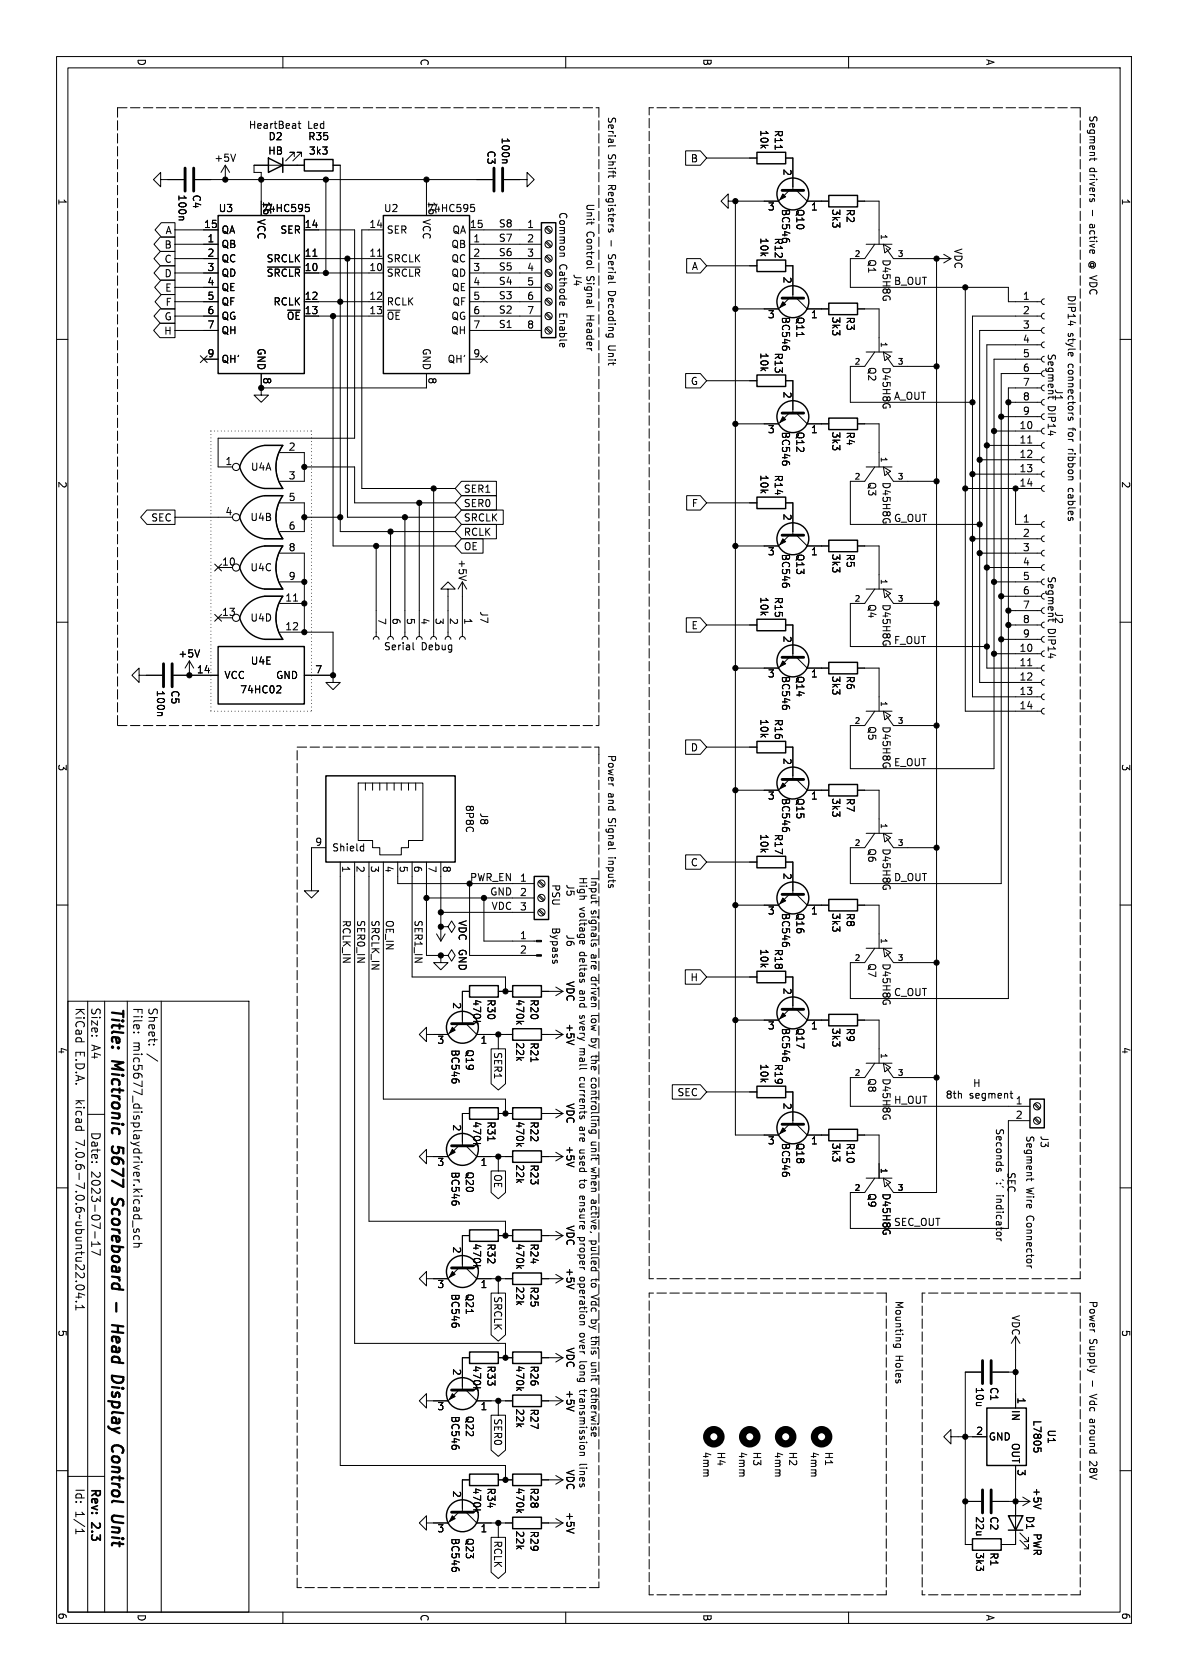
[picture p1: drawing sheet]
<svg xmlns="http://www.w3.org/2000/svg" width="210mm" height="297mm" viewBox="0 0 210 297" stroke-linecap="round" stroke-linejoin="round" font-family="sans-serif">
<defs><g id="words">
<g font-size="2.8">
<text x="19.1" y="178" transform="rotate(90 19.1 178)">Title:</text>
<text x="19.1" y="187.7" transform="rotate(90 19.1 187.7)">Mictronic</text>
<text x="19.1" y="203.6" transform="rotate(90 19.1 203.6)">5677</text>
<text x="19.1" y="213.5" transform="rotate(90 19.1 213.5)">Scoreboard</text>
<text x="19.1" y="237.5" transform="rotate(90 19.1 237.5)">Head</text>
<text x="19.1" y="247.3" transform="rotate(90 19.1 247.3)">Display</text>
<text x="19.1" y="260.4" transform="rotate(90 19.1 260.4)">Control</text>
</g>
<g font-size="2.1">
<text x="13.1" y="178" transform="rotate(90 13.1 178)">KiCad</text>
<text x="15.9" y="178" transform="rotate(90 15.9 178)">Size:</text>
<text x="23.3" y="178" transform="rotate(90 23.3 178)">File:</text>
<text x="26" y="178" transform="rotate(90 26 178)">Sheet:</text>
<text x="13.1" y="185.7" transform="rotate(90 13.1 185.7)">E.D.A.</text>
<text x="15.9" y="184.7" transform="rotate(90 15.9 184.7)">A4</text>
<text x="23.3" y="184.1" transform="rotate(90 23.3 184.1)">mic5677_displaydriver.kicad_sch</text>
<text x="13.1" y="194.6" transform="rotate(90 13.1 194.6)">kicad</text>
<text x="13.1" y="201.8" transform="rotate(90 13.1 201.8)">7.0.6-7.0.6~ubuntu22.04.1</text>
<text x="15.9" y="200" transform="rotate(90 15.9 200)">Date:</text>
<text x="15.9" y="207" transform="rotate(90 15.9 207)">2023-07-17</text>
<text x="13.1" y="263" transform="rotate(90 13.1 263)">Id:</text>
<text x="15.7" y="263" transform="rotate(90 15.7 263)">Rev:</text>
<text x="13.1" y="267.1" transform="rotate(90 13.1 267.1)">1/1</text>
<text x="15.7" y="269.4" transform="rotate(90 15.7 269.4)">2.3</text>
</g>
<g font-size="1.8">
<text x="24.1" y="10.3" transform="rotate(90 24.1 10.3)">D</text>
<text x="74.1" y="10.3" transform="rotate(90 74.1 10.3)">C</text>
<text x="124.1" y="10.3" transform="rotate(90 124.1 10.3)">B</text>
<text x="174.1" y="10.3" transform="rotate(90 174.1 10.3)">A</text>
<text x="43.9" y="22.9">HeartBeat</text>
<text x="54.4" y="22.9">Led</text>
<text x="107.4" y="20.5" transform="rotate(90 107.4 20.5)">Serial</text>
<text x="134.2" y="22.9" transform="rotate(90 134.2 22.9)">10k</text>
<text x="136.8" y="22.9" transform="rotate(90 136.8 22.9)">R11</text>
<text x="192.5" y="20.3" transform="rotate(90 192.5 20.3)">Segment</text>
<text x="37.8" y="28.8">+5V</text>
<text x="47.3" y="27.5">HB</text>
<text x="47.4" y="25">D2</text>
<text x="54.4" y="25">R35</text>
<text x="54.5" y="27.5">3k3</text>
<text x="86" y="26.5" transform="rotate(90 86 26.5)">C3</text>
<text x="88.5" y="24.2" transform="rotate(90 88.5 24.2)">100n</text>
<text x="107.4" y="27.2" transform="rotate(90 107.4 27.2)">Shift</text>
<text x="122" y="28.9">B</text>
<text x="138.2" y="29.8" transform="rotate(90 138.2 29.8)">2</text>
<text x="192.5" y="29.6" transform="rotate(90 192.5 29.6)">drivers</text>
<text x="10.1" y="35" transform="rotate(90 10.1 35)">1</text>
<text x="31.3" y="34.3" transform="rotate(90 31.3 34.3)">100n</text>
<text x="33.9" y="34.3" transform="rotate(90 33.9 34.3)">C4</text>
<text x="46.4" y="35.5" transform="rotate(90 46.4 35.5)">16</text>
<text x="75.6" y="35.5" transform="rotate(90 75.6 35.5)">16</text>
<text x="103.6" y="35.9" transform="rotate(90 103.6 35.9)">Unit</text>
<text x="107.4" y="32.8" transform="rotate(90 107.4 32.8)">Registers</text>
<text x="198.1" y="35" transform="rotate(90 198.1 35)">1</text>
<text x="29.2" y="41.6">A</text>
<text x="36" y="40.4">15</text>
<text x="38.6" y="37.7">U3</text>
<text x="39.1" y="41.5">QA</text>
<text x="45.3" y="38.6" transform="rotate(90 45.3 38.6)">VCC</text>
<text x="46.2" y="37.7">74HC595</text>
<text x="49.5" y="41.5">SER</text>
<text x="53.8" y="40.4">14</text>
<text x="65.2" y="40.4">14</text>
<text x="67.8" y="37.7">U2</text>
<text x="68.3" y="41.5">SER</text>
<text x="74.5" y="38.6" transform="rotate(90 74.5 38.6)">VCC</text>
<text x="75.4" y="37.7">74HC595</text>
<text x="79.9" y="41.5">QA</text>
<text x="83" y="40.4">15</text>
<text x="88.1" y="40.3">S8</text>
<text x="93.1" y="40.4">1</text>
<text x="98.7" y="37.4" transform="rotate(90 98.7 37.4)">Common</text>
<text x="103.6" y="40.9" transform="rotate(90 103.6 40.9)">Control</text>
<text x="134.2" y="41.9" transform="rotate(90 134.2 41.9)">10k</text>
<text x="135.6" y="37.5">3</text>
<text x="136.8" y="41.9" transform="rotate(90 136.8 41.9)">R12</text>
<text x="138" y="36.8" transform="rotate(90 138 36.8)">BC546</text>
<text x="140.6" y="36.8" transform="rotate(90 140.6 36.8)">Q10</text>
<text x="143.3" y="37.5">1</text>
<text x="146.9" y="36.8" transform="rotate(90 146.9 36.8)">3k3</text>
<text x="149.5" y="36.8" transform="rotate(90 149.5 36.8)">R2</text>
<text x="192.5" y="37.2" transform="rotate(90 192.5 37.2)">-</text>
<text x="192.5" y="39.9" transform="rotate(90 192.5 39.9)">active</text>
<text x="29" y="46.7">C</text>
<text x="29" y="44.1">B</text>
<text x="36.6" y="42.9">1</text>
<text x="36.6" y="45.5">2</text>
<text x="39.1" y="44">QB</text>
<text x="39.1" y="46.6">QC</text>
<text x="47" y="46.6">SRCLK</text>
<text x="53.8" y="45.5">11</text>
<text x="65.2" y="45.5">11</text>
<text x="68.3" y="46.6">SRCLK</text>
<text x="79.7" y="44">QB</text>
<text x="79.7" y="46.6">QC</text>
<text x="83.6" y="42.9">1</text>
<text x="83.6" y="45.5">2</text>
<text x="88.1" y="42.8">S7</text>
<text x="88.1" y="47.9">S5</text>
<text x="88.1" y="45.4">S6</text>
<text x="93.1" y="42.9">2</text>
<text x="93.1" y="45.5">3</text>
<text x="98.7" y="46.7" transform="rotate(90 98.7 46.7)">Cathode</text>
<text x="107.4" y="42.7" transform="rotate(90 107.4 42.7)">-</text>
<text x="107.4" y="45.5" transform="rotate(90 107.4 45.5)">Serial</text>
<text x="122.2" y="47.9">A</text>
<text x="153.3" y="45.7" transform="rotate(90 153.3 45.7)">Q1</text>
<text x="155.8" y="45.7" transform="rotate(90 155.8 45.7)">D45H8G</text>
<text x="168.5" y="43.8" transform="rotate(90 168.5 43.8)">VDC</text>
<text x="192.5" y="46.7" transform="rotate(90 192.5 46.7)">@ VDC</text>
<text x="29" y="49.2">D</text>
<text x="29.1" y="51.8">E</text>
<text x="36.6" y="48">3</text>
<text x="36.6" y="50.5">4</text>
<text x="36.6" y="53.1">5</text>
<text x="39.1" y="49.1">QD</text>
<text x="39.1" y="51.7">QE</text>
<text x="47" y="49.1">~{SRCLR}</text>
<text x="53.8" y="48">10</text>
<text x="53.8" y="53.1">12</text>
<text x="65.2" y="48">10</text>
<text x="65.2" y="53.1">12</text>
<text x="68.3" y="49.1">~{SRCLR}</text>
<text x="79.7" y="49.1">QD</text>
<text x="79.8" y="51.7">QE</text>
<text x="83.6" y="48">3</text>
<text x="83.6" y="50.5">4</text>
<text x="83.6" y="53.1">5</text>
<text x="88.1" y="53">S3</text>
<text x="88.1" y="50.5">S4</text>
<text x="93.1" y="48">4</text>
<text x="93.1" y="50.5">5</text>
<text x="93.1" y="53.1">6</text>
<text x="101.2" y="48.3" transform="rotate(90 101.2 48.3)">J4</text>
<text x="103.6" y="48.9" transform="rotate(90 103.6 48.9)">Signal</text>
<text x="107.4" y="52.2" transform="rotate(90 107.4 52.2)">Decoding</text>
<text x="138.2" y="48.8" transform="rotate(90 138.2 48.8)">2</text>
<text x="157.9" y="50.5">B_OUT</text>
<text x="180.7" y="53.1">1</text>
<text x="188.7" y="52.1" transform="rotate(90 188.7 52.1)">DIP14</text>
<text x="28.9" y="59.4">H</text>
<text x="29" y="56.8">G</text>
<text x="29.2" y="54.3">F</text>
<text x="36.6" y="55.6">6</text>
<text x="36.6" y="58.2">7</text>
<text x="39.1" y="54.2">QF</text>
<text x="39.1" y="56.7">QG</text>
<text x="39.1" y="59.3">QH</text>
<text x="48.2" y="54.2">RCLK</text>
<text x="50.6" y="56.7">~{OE}</text>
<text x="53.8" y="55.6">13</text>
<text x="65.2" y="55.6">13</text>
<text x="68.3" y="54.2">RCLK</text>
<text x="68.3" y="56.7">~{OE}</text>
<text x="79.6" y="59.3">QH</text>
<text x="79.7" y="56.7">QG</text>
<text x="79.9" y="54.2">QF</text>
<text x="83.6" y="55.6">6</text>
<text x="83.6" y="58.2">7</text>
<text x="88.1" y="55.5">S2</text>
<text x="88.1" y="58.1">S1</text>
<text x="93.1" y="55.6">7</text>
<text x="93.1" y="58.2">8</text>
<text x="98.7" y="55.5" transform="rotate(90 98.7 55.5)">Enable</text>
<text x="103.6" y="56" transform="rotate(90 103.6 56)">Header</text>
<text x="135.6" y="56.6">3</text>
<text x="138" y="55.9" transform="rotate(90 138 55.9)">BC546</text>
<text x="140.6" y="55.9" transform="rotate(90 140.6 55.9)">Q11</text>
<text x="143.3" y="56.6">1</text>
<text x="146.9" y="55.9" transform="rotate(90 146.9 55.9)">3k3</text>
<text x="149.5" y="55.9" transform="rotate(90 149.5 55.9)">R3</text>
<text x="180.7" y="55.6">2</text>
<text x="180.7" y="58.2">3</text>
<text x="188.7" y="58.8" transform="rotate(90 188.7 58.8)">style</text>
<text x="36.6" y="63.2">9</text>
<text x="39.1" y="64.4">QH'</text>
<text x="45.3" y="61.5" transform="rotate(90 45.3 61.5)">GND</text>
<text x="74.5" y="61.5" transform="rotate(90 74.5 61.5)">GND</text>
<text x="79" y="64.4">QH'</text>
<text x="83.6" y="63.2">9</text>
<text x="107.4" y="62" transform="rotate(90 107.4 62)">Unit</text>
<text x="134.2" y="62.2" transform="rotate(90 134.2 62.2)">10k</text>
<text x="136.8" y="62.2" transform="rotate(90 136.8 62.2)">R13</text>
<text x="153.3" y="64.8" transform="rotate(90 153.3 64.8)">Q2</text>
<text x="155.8" y="64.8" transform="rotate(90 155.8 64.8)">D45H8G</text>
<text x="180.7" y="60.7">4</text>
<text x="180.7" y="63.2">5</text>
<text x="180.7" y="65.8">6</text>
<text x="185" y="62.4" transform="rotate(90 185 62.4)">Segment</text>
<text x="188.7" y="64.5" transform="rotate(90 188.7 64.5)">connectors</text>
<text x="46.4" y="66.6" transform="rotate(90 46.4 66.6)">8</text>
<text x="75.6" y="66.6" transform="rotate(90 75.6 66.6)">8</text>
<text x="122" y="68.3">G</text>
<text x="138.2" y="69.1" transform="rotate(90 138.2 69.1)">2</text>
<text x="157.9" y="70.8">A_OUT</text>
<text x="180.7" y="68.3">7</text>
<text x="180.7" y="70.9">8</text>
<text x="185" y="71.7" transform="rotate(90 185 71.7)">DIP14</text>
<text x="186.3" y="68.7" transform="rotate(90 186.3 68.7)">J1</text>
<text x="135.6" y="76.9">3</text>
<text x="138" y="76.2" transform="rotate(90 138 76.2)">BC546</text>
<text x="140.6" y="76.2" transform="rotate(90 140.6 76.2)">Q12</text>
<text x="143.3" y="76.9">1</text>
<text x="146.9" y="76.2" transform="rotate(90 146.9 76.2)">3k3</text>
<text x="149.5" y="76.2" transform="rotate(90 149.5 76.2)">R4</text>
<text x="180.1" y="75.9">10</text>
<text x="180.7" y="73.4">9</text>
<text x="188.7" y="76" transform="rotate(90 188.7 76)">for</text>
<text x="39.8" y="82.3">1</text>
<text x="44.3" y="83.4">U4A</text>
<text x="50.9" y="79.8">2</text>
<text x="134.2" y="83.8" transform="rotate(90 134.2 83.8)">10k</text>
<text x="136.8" y="83.8" transform="rotate(90 136.8 83.8)">R14</text>
<text x="180.1" y="78.5">11</text>
<text x="180.1" y="81">12</text>
<text x="180.1" y="83.6">13</text>
<text x="188.7" y="79.9" transform="rotate(90 188.7 79.9)">ribbon</text>
<text x="10.1" y="85" transform="rotate(90 10.1 85)">2</text>
<text x="50.9" y="84.8">3</text>
<text x="50.9" y="88.6">5</text>
<text x="81.9" y="89.9">SER0</text>
<text x="81.9" y="87.3">SER1</text>
<text x="122.2" y="89.9">F</text>
<text x="153.3" y="85.1" transform="rotate(90 153.3 85.1)">Q3</text>
<text x="155.8" y="85.1" transform="rotate(90 155.8 85.1)">D45H8G</text>
<text x="180.1" y="86.1">14</text>
<text x="188.7" y="87" transform="rotate(90 188.7 87)">cables</text>
<text x="198.1" y="85" transform="rotate(90 198.1 85)">2</text>
<text x="26.6" y="92.4">SEC</text>
<text x="39.8" y="91.2">4</text>
<text x="44.2" y="92.3">U4B</text>
<text x="50.9" y="93.7">6</text>
<text x="81.9" y="94.9">RCLK</text>
<text x="81.9" y="92.4">SRCLK</text>
<text x="138.2" y="90.7" transform="rotate(90 138.2 90.7)">2</text>
<text x="157.9" y="92.4">G_OUT</text>
<text x="180.7" y="92.5">1</text>
<text x="180.7" y="95">2</text>
<text x="39.2" y="100.1">10</text>
<text x="44.2" y="101.2">U4C</text>
<text x="50.9" y="97.5">8</text>
<text x="80.9" y="98.8" transform="rotate(90 80.9 98.8)">+5V</text>
<text x="81.9" y="97.5">OE</text>
<text x="135.6" y="98.5">3</text>
<text x="138" y="97.8" transform="rotate(90 138 97.8)">BC546</text>
<text x="140.6" y="97.8" transform="rotate(90 140.6 97.8)">Q13</text>
<text x="143.3" y="98.5">1</text>
<text x="146.9" y="97.8" transform="rotate(90 146.9 97.8)">3k3</text>
<text x="149.5" y="97.8" transform="rotate(90 149.5 97.8)">R5</text>
<text x="180.7" y="97.5">3</text>
<text x="180.7" y="100.1">4</text>
<text x="185" y="101.8" transform="rotate(90 185 101.8)">Segment</text>
<text x="50.3" y="106.4">11</text>
<text x="50.9" y="102.6">9</text>
<text x="84.7" y="108" transform="rotate(90 84.7 108)">J7</text>
<text x="134.2" y="105.4" transform="rotate(90 134.2 105.4)">10k</text>
<text x="136.8" y="105.4" transform="rotate(90 136.8 105.4)">R15</text>
<text x="153.3" y="106.7" transform="rotate(90 153.3 106.7)">Q4</text>
<text x="155.8" y="106.7" transform="rotate(90 155.8 106.7)">D45H8G</text>
<text x="180.7" y="102.6">5</text>
<text x="180.7" y="105.2">6</text>
<text x="180.7" y="107.7">7</text>
<text x="39.2" y="109">13</text>
<text x="44.2" y="110.1">U4D</text>
<text x="50.3" y="111.5">12</text>
<text x="66.8" y="109.1" transform="rotate(90 66.8 109.1)">7</text>
<text x="69.3" y="109.1" transform="rotate(90 69.3 109.1)">6</text>
<text x="71.8" y="109.1" transform="rotate(90 71.8 109.1)">5</text>
<text x="74.4" y="109.1" transform="rotate(90 74.4 109.1)">4</text>
<text x="76.9" y="109.1" transform="rotate(90 76.9 109.1)">3</text>
<text x="79.5" y="109.1" transform="rotate(90 79.5 109.1)">2</text>
<text x="82" y="109.1" transform="rotate(90 82 109.1)">1</text>
<text x="122.1" y="111.4">E</text>
<text x="138.2" y="112.3" transform="rotate(90 138.2 112.3)">2</text>
<text x="157.9" y="114">F_OUT</text>
<text x="180.7" y="110.2">8</text>
<text x="180.7" y="112.8">9</text>
<text x="185" y="111.1" transform="rotate(90 185 111.1)">DIP14</text>
<text x="186.3" y="108" transform="rotate(90 186.3 108)">J2</text>
<text x="31.4" y="116.4">+5V</text>
<text x="34.7" y="119.1">14</text>
<text x="44.2" y="117.7">U4E</text>
<text x="55.6" y="119.1">7</text>
<text x="67.8" y="115.2">Serial</text>
<text x="74.5" y="115.2">Debug</text>
<text x="138" y="119.4" transform="rotate(90 138 119.4)">BC546</text>
<text x="140.6" y="119.4" transform="rotate(90 140.6 119.4)">Q14</text>
<text x="146.9" y="119.4" transform="rotate(90 146.9 119.4)">3k3</text>
<text x="149.5" y="119.4" transform="rotate(90 149.5 119.4)">R6</text>
<text x="180.1" y="115.3">10</text>
<text x="180.1" y="117.9">11</text>
<text x="27.5" y="121.9" transform="rotate(90 27.5 121.9)">100n</text>
<text x="30.1" y="121.9" transform="rotate(90 30.1 121.9)">C5</text>
<text x="39.6" y="120.2">VCC</text>
<text x="42.4" y="122.8">74HC02</text>
<text x="48.7" y="120.2">GND</text>
<text x="135.6" y="120.1">3</text>
<text x="143.3" y="120.1">1</text>
<text x="180.1" y="120.4">12</text>
<text x="180.1" y="122.9">13</text>
<text x="180.1" y="125.5">14</text>
<text x="134.2" y="127" transform="rotate(90 134.2 127)">10k</text>
<text x="136.8" y="127" transform="rotate(90 136.8 127)">R16</text>
<text x="153.3" y="128.3" transform="rotate(90 153.3 128.3)">Q5</text>
<text x="155.8" y="128.3" transform="rotate(90 155.8 128.3)">D45H8G</text>
<text x="10.1" y="135" transform="rotate(90 10.1 135)">3</text>
<text x="107.4" y="133.3" transform="rotate(90 107.4 133.3)">Power</text>
<text x="122" y="133">D</text>
<text x="138.2" y="133.9" transform="rotate(90 138.2 133.9)">2</text>
<text x="157.9" y="135.5">E_OUT</text>
<text x="198.1" y="135" transform="rotate(90 198.1 135)">3</text>
<text x="82.1" y="142.2" transform="rotate(90 82.1 142.2)">8P8C</text>
<text x="84.7" y="143.6" transform="rotate(90 84.7 143.6)">J8</text>
<text x="107.4" y="140.1" transform="rotate(90 107.4 140.1)">and</text>
<text x="135.6" y="141.7">3</text>
<text x="138" y="141" transform="rotate(90 138 141)">BC546</text>
<text x="140.6" y="141" transform="rotate(90 140.6 141)">Q15</text>
<text x="143.3" y="141.7">1</text>
<text x="146.9" y="141" transform="rotate(90 146.9 141)">3k3</text>
<text x="149.5" y="141" transform="rotate(90 149.5 141)">R7</text>
<text x="55.6" y="149.6">9</text>
<text x="107.4" y="144.8" transform="rotate(90 107.4 144.8)">Signal</text>
<text x="134.2" y="147.3" transform="rotate(90 134.2 147.3)">10k</text>
<text x="136.8" y="147.3" transform="rotate(90 136.8 147.3)">R17</text>
<text x="153.3" y="149.9" transform="rotate(90 153.3 149.9)">Q6</text>
<text x="155.8" y="149.9" transform="rotate(90 155.8 149.9)">D45H8G</text>
<text x="58.6" y="150.7">Shield</text>
<text x="60.4" y="153" transform="rotate(90 60.4 153)">1</text>
<text x="62.9" y="153" transform="rotate(90 62.9 153)">2</text>
<text x="65.5" y="153" transform="rotate(90 65.5 153)">3</text>
<text x="68" y="153" transform="rotate(90 68 153)">4</text>
<text x="70.6" y="153" transform="rotate(90 70.6 153)">5</text>
<text x="73.1" y="153" transform="rotate(90 73.1 153)">6</text>
<text x="75.6" y="153" transform="rotate(90 75.6 153)">7</text>
<text x="78.2" y="153" transform="rotate(90 78.2 153)">8</text>
<text x="83" y="155.9">PWR_EN</text>
<text x="91.8" y="156">1</text>
<text x="102.3" y="154.9" transform="rotate(90 102.3 154.9)">High</text>
<text x="104.4" y="154.9" transform="rotate(90 104.4 154.9)">Input</text>
<text x="107.4" y="151.9" transform="rotate(90 107.4 151.9)">inputs</text>
<text x="122" y="153.4">C</text>
<text x="138.2" y="154.2" transform="rotate(90 138.2 154.2)">2</text>
<text x="157.9" y="155.9">D_OUT</text>
<text x="86.6" y="158.4">GND</text>
<text x="86.8" y="160.9">VDC</text>
<text x="91.8" y="158.5">2</text>
<text x="91.8" y="161">3</text>
<text x="97.4" y="156.2" transform="rotate(90 97.4 156.2)">PSU</text>
<text x="99.9" y="156.2" transform="rotate(90 99.9 156.2)">J5</text>
<text x="102.3" y="160.3" transform="rotate(90 102.3 160.3)">voltage</text>
<text x="104.4" y="160.9" transform="rotate(90 104.4 160.9)">signals</text>
<text x="138" y="161.3" transform="rotate(90 138 161.3)">BC546</text>
<text x="140.6" y="161.3" transform="rotate(90 140.6 161.3)">Q16</text>
<text x="146.9" y="161.3" transform="rotate(90 146.9 161.3)">3k3</text>
<text x="149.5" y="161.3" transform="rotate(90 149.5 161.3)">R8</text>
<text x="60.5" y="162.6" transform="rotate(90 60.5 162.6)">RCLK_IN</text>
<text x="63" y="162.6" transform="rotate(90 63 162.6)">SER0_IN</text>
<text x="65.6" y="162.6" transform="rotate(90 65.6 162.6)">SRCLK_IN</text>
<text x="68.1" y="162.6" transform="rotate(90 68.1 162.6)">OE_IN</text>
<text x="73.2" y="162.6" transform="rotate(90 73.2 162.6)">SER1_IN</text>
<text x="80.9" y="162.6" transform="rotate(90 80.9 162.6)">VDC</text>
<text x="80.9" y="167.6" transform="rotate(90 80.9 167.6)">GND</text>
<text x="91.8" y="166.1">1</text>
<text x="97.4" y="163.8" transform="rotate(90 97.4 163.8)">Bypass</text>
<text x="99.9" y="165.1" transform="rotate(90 99.9 165.1)">J6</text>
<text x="134.2" y="167.6" transform="rotate(90 134.2 167.6)">10k</text>
<text x="135.6" y="162">3</text>
<text x="136.8" y="167.6" transform="rotate(90 136.8 167.6)">R18</text>
<text x="143.3" y="162">1</text>
<text x="91.8" y="168.7">2</text>
<text x="99.9" y="173.3" transform="rotate(90 99.9 173.3)">VDC</text>
<text x="102.3" y="168.4" transform="rotate(90 102.3 168.4)">deltas</text>
<text x="104.4" y="168.8" transform="rotate(90 104.4 168.8)">are</text>
<text x="104.4" y="173" transform="rotate(90 104.4 173)">driven</text>
<text x="122" y="173.7">H</text>
<text x="153.3" y="170.2" transform="rotate(90 153.3 170.2)">Q7</text>
<text x="155.8" y="170.2" transform="rotate(90 155.8 170.2)">D45H8G</text>
<text x="79.8" y="177.1" transform="rotate(90 79.8 177.1)">2</text>
<text x="83.4" y="176.5" transform="rotate(90 83.4 176.5)">470k</text>
<text x="86" y="176.5" transform="rotate(90 86 176.5)">R30</text>
<text x="91" y="176.5" transform="rotate(90 91 176.5)">470k</text>
<text x="93.6" y="176.5" transform="rotate(90 93.6 176.5)">R20</text>
<text x="102.3" y="175.4" transform="rotate(90 102.3 175.4)">and</text>
<text x="104.4" y="179.9" transform="rotate(90 104.4 179.9)">low</text>
<text x="138.2" y="174.6" transform="rotate(90 138.2 174.6)">2</text>
<text x="157.9" y="176.2">C_OUT</text>
<text x="10.1" y="185" transform="rotate(90 10.1 185)">4</text>
<text x="77.2" y="184.9">3</text>
<text x="79.6" y="185.4" transform="rotate(90 79.6 185.4)">BC546</text>
<text x="82.1" y="185.4" transform="rotate(90 82.1 185.4)">Q19</text>
<text x="84.8" y="184.9">1</text>
<text x="87.1" y="185.9" transform="rotate(90 87.1 185.9)">SER1</text>
<text x="91" y="184.2" transform="rotate(90 91 184.2)">22k</text>
<text x="93.6" y="184.2" transform="rotate(90 93.6 184.2)">R21</text>
<text x="99.9" y="180.8" transform="rotate(90 99.9 180.8)">+5V</text>
<text x="102.3" y="180" transform="rotate(90 102.3 180)">svery</text>
<text x="104.4" y="184.3" transform="rotate(90 104.4 184.3)">by</text>
<text x="135.6" y="182.3">3</text>
<text x="138" y="181.6" transform="rotate(90 138 181.6)">BC546</text>
<text x="140.6" y="181.6" transform="rotate(90 140.6 181.6)">Q17</text>
<text x="143.3" y="182.3">1</text>
<text x="146.9" y="181.6" transform="rotate(90 146.9 181.6)">3k3</text>
<text x="149.5" y="181.6" transform="rotate(90 149.5 181.6)">R9</text>
<text x="198.1" y="185" transform="rotate(90 198.1 185)">4</text>
<text x="102.3" y="186" transform="rotate(90 102.3 186)">mall</text>
<text x="102.3" y="191.4" transform="rotate(90 102.3 191.4)">currents</text>
<text x="104.4" y="187.5" transform="rotate(90 104.4 187.5)">the</text>
<text x="104.4" y="191.7" transform="rotate(90 104.4 191.7)">controlling</text>
<text x="134.2" y="188" transform="rotate(90 134.2 188)">10k</text>
<text x="136.8" y="188" transform="rotate(90 136.8 188)">R19</text>
<text x="153.3" y="190.5" transform="rotate(90 153.3 190.5)">Q8</text>
<text x="155.8" y="190.5" transform="rotate(90 155.8 190.5)">D45H8G</text>
<text x="99.9" y="194.9" transform="rotate(90 99.9 194.9)">VDC</text>
<text x="119.7" y="194">SEC</text>
<text x="138.2" y="194.9" transform="rotate(90 138.2 194.9)">2</text>
<text x="157.9" y="195.2">H_OUT</text>
<text x="167.1" y="194.3">8th</text>
<text x="171.3" y="194.3">segment</text>
<text x="172.9" y="192.3">H</text>
<text x="179.5" y="195.3">1</text>
<text x="179.5" y="197.9">2</text>
<text x="79.8" y="198.7" transform="rotate(90 79.8 198.7)">2</text>
<text x="83.4" y="198.1" transform="rotate(90 83.4 198.1)">470k</text>
<text x="86" y="198.1" transform="rotate(90 86 198.1)">R31</text>
<text x="91" y="198.1" transform="rotate(90 91 198.1)">470k</text>
<text x="93.6" y="198.1" transform="rotate(90 93.6 198.1)">R22</text>
<text x="99.9" y="202.4" transform="rotate(90 99.9 202.4)">+5V</text>
<text x="102.3" y="200.3" transform="rotate(90 102.3 200.3)">are</text>
<text x="104.4" y="203.1" transform="rotate(90 104.4 203.1)">unit</text>
<text x="135.6" y="202.6">3</text>
<text x="138" y="201.9" transform="rotate(90 138 201.9)">BC546</text>
<text x="140.6" y="201.9" transform="rotate(90 140.6 201.9)">Q18</text>
<text x="143.3" y="202.6">1</text>
<text x="146.9" y="201.9" transform="rotate(90 146.9 201.9)">3k3</text>
<text x="149.5" y="201.9" transform="rotate(90 149.5 201.9)">R10</text>
<text x="176" y="199.4" transform="rotate(90 176 199.4)">Seconds</text>
<text x="181.2" y="200.7" transform="rotate(90 181.2 200.7)">Segment</text>
<text x="183.7" y="200.7" transform="rotate(90 183.7 200.7)">J3</text>
<text x="77.2" y="206.5">3</text>
<text x="79.6" y="207" transform="rotate(90 79.6 207)">BC546</text>
<text x="82.1" y="207" transform="rotate(90 82.1 207)">Q20</text>
<text x="84.8" y="206.5">1</text>
<text x="87.1" y="207.5" transform="rotate(90 87.1 207.5)">OE</text>
<text x="91" y="205.7" transform="rotate(90 91 205.7)">22k</text>
<text x="93.6" y="205.7" transform="rotate(90 93.6 205.7)">R23</text>
<text x="102.3" y="204.5" transform="rotate(90 102.3 204.5)">used</text>
<text x="104.4" y="207.9" transform="rotate(90 104.4 207.9)">when</text>
<text x="176" y="208.4" transform="rotate(90 176 208.4)">':'</text>
<text x="178" y="208.8" transform="rotate(90 178 208.8)">SEC</text>
<text x="181.2" y="209.9" transform="rotate(90 181.2 209.9)">Wire</text>
<text x="102.3" y="210.1" transform="rotate(90 102.3 210.1)">to</text>
<text x="102.3" y="213.2" transform="rotate(90 102.3 213.2)">ensure</text>
<text x="104.4" y="213.8" transform="rotate(90 104.4 213.8)">active,</text>
<text x="153.3" y="210.8" transform="rotate(90 153.3 210.8)">Q9</text>
<text x="155.8" y="210.8" transform="rotate(90 155.8 210.8)">D45H8G</text>
<text x="176" y="211.4" transform="rotate(90 176 211.4)">indicator</text>
<text x="181.2" y="215" transform="rotate(90 181.2 215)">Connector</text>
<text x="79.8" y="220.3" transform="rotate(90 79.8 220.3)">2</text>
<text x="83.4" y="219.7" transform="rotate(90 83.4 219.7)">470k</text>
<text x="86" y="219.7" transform="rotate(90 86 219.7)">R32</text>
<text x="91" y="219.7" transform="rotate(90 91 219.7)">470k</text>
<text x="93.6" y="219.7" transform="rotate(90 93.6 219.7)">R24</text>
<text x="99.9" y="216.5" transform="rotate(90 99.9 216.5)">VDC</text>
<text x="102.3" y="220.6" transform="rotate(90 102.3 220.6)">proper</text>
<text x="104.4" y="221.2" transform="rotate(90 104.4 221.2)">pulled</text>
<text x="157.9" y="216.8">SEC_OUT</text>
<text x="91" y="227.3" transform="rotate(90 91 227.3)">22k</text>
<text x="93.6" y="227.3" transform="rotate(90 93.6 227.3)">R25</text>
<text x="99.9" y="224" transform="rotate(90 99.9 224)">+5V</text>
<text x="102.3" y="227.9" transform="rotate(90 102.3 227.9)">operation</text>
<text x="77.2" y="228">3</text>
<text x="79.6" y="228.6" transform="rotate(90 79.6 228.6)">BC546</text>
<text x="82.1" y="228.6" transform="rotate(90 82.1 228.6)">Q21</text>
<text x="84.8" y="228">1</text>
<text x="87.1" y="229.1" transform="rotate(90 87.1 229.1)">SRCLK</text>
<text x="104.4" y="228.3" transform="rotate(90 104.4 228.3)">to</text>
<text x="104.4" y="231.3" transform="rotate(90 104.4 231.3)">Vdc</text>
<text x="158.2" y="229.9" transform="rotate(90 158.2 229.9)">Mounting</text>
<text x="178.7" y="232.4" transform="rotate(90 178.7 232.4)">VDC</text>
<text x="192.5" y="229.9" transform="rotate(90 192.5 229.9)">Power</text>
<text x="10.1" y="235" transform="rotate(90 10.1 235)">5</text>
<text x="99.9" y="238.1" transform="rotate(90 99.9 238.1)">VDC</text>
<text x="102.3" y="238" transform="rotate(90 102.3 238)">over</text>
<text x="104.4" y="235.8" transform="rotate(90 104.4 235.8)">by</text>
<text x="104.4" y="239.1" transform="rotate(90 104.4 239.1)">this</text>
<text x="158.2" y="239.6" transform="rotate(90 158.2 239.6)">Holes</text>
<text x="192.5" y="236.7" transform="rotate(90 192.5 236.7)">Supply</text>
<text x="198.1" y="235" transform="rotate(90 198.1 235)">5</text>
<text x="79.8" y="241.9" transform="rotate(90 79.8 241.9)">2</text>
<text x="83.4" y="241.3" transform="rotate(90 83.4 241.3)">470k</text>
<text x="86" y="241.3" transform="rotate(90 86 241.3)">R33</text>
<text x="91" y="241.3" transform="rotate(90 91 241.3)">470k</text>
<text x="93.6" y="241.3" transform="rotate(90 93.6 241.3)">R26</text>
<text x="99.9" y="245.6" transform="rotate(90 99.9 245.6)">+5V</text>
<text x="102.3" y="243.2" transform="rotate(90 102.3 243.2)">long</text>
<text x="104.4" y="243.8" transform="rotate(90 104.4 243.8)">unit</text>
<text x="172.3" y="245.1" transform="rotate(90 172.3 245.1)">10u</text>
<text x="174.9" y="245.1" transform="rotate(90 174.9 245.1)">C1</text>
<text x="192.5" y="244.1" transform="rotate(90 192.5 244.1)">-</text>
<text x="77.2" y="249.6">3</text>
<text x="79.6" y="250.2" transform="rotate(90 79.6 250.2)">BC546</text>
<text x="82.1" y="250.2" transform="rotate(90 82.1 250.2)">Q22</text>
<text x="84.8" y="249.6">1</text>
<text x="87.1" y="250.7" transform="rotate(90 87.1 250.7)">SER0</text>
<text x="91" y="248.9" transform="rotate(90 91 248.9)">22k</text>
<text x="93.6" y="248.9" transform="rotate(90 93.6 248.9)">R27</text>
<text x="102.3" y="248.5" transform="rotate(90 102.3 248.5)">transmission</text>
<text x="104.4" y="248.6" transform="rotate(90 104.4 248.6)">otherwise</text>
<text x="178.7" y="249.2" transform="rotate(90 178.7 249.2)">IN</text>
<text x="179.8" y="246.9" transform="rotate(90 179.8 246.9)">1</text>
<text x="182.5" y="251" transform="rotate(90 182.5 251)">L7805</text>
<text x="192.5" y="246.9" transform="rotate(90 192.5 246.9)">Vdc</text>
<text x="192.5" y="251.4" transform="rotate(90 192.5 251.4)">around</text>
<text x="124.1" y="256.6" transform="rotate(90 124.1 256.6)">4mm</text>
<text x="126.6" y="256.6" transform="rotate(90 126.6 256.6)">H4</text>
<text x="130.4" y="256.6" transform="rotate(90 130.4 256.6)">4mm</text>
<text x="132.9" y="256.6" transform="rotate(90 132.9 256.6)">H3</text>
<text x="136.8" y="256.6" transform="rotate(90 136.8 256.6)">4mm</text>
<text x="139.3" y="256.6" transform="rotate(90 139.3 256.6)">H2</text>
<text x="143.1" y="256.6" transform="rotate(90 143.1 256.6)">4mm</text>
<text x="145.6" y="256.6" transform="rotate(90 145.6 256.6)">H1</text>
<text x="172.5" y="253.7">2</text>
<text x="174.7" y="254.9">GND</text>
<text x="178.7" y="255" transform="rotate(90 178.7 255)">OUT</text>
<text x="185" y="252.6" transform="rotate(90 185 252.6)">U1</text>
<text x="79.8" y="263.5" transform="rotate(90 79.8 263.5)">2</text>
<text x="83.4" y="262.9" transform="rotate(90 83.4 262.9)">470k</text>
<text x="86" y="262.9" transform="rotate(90 86 262.9)">R34</text>
<text x="91" y="262.9" transform="rotate(90 91 262.9)">470k</text>
<text x="93.6" y="262.9" transform="rotate(90 93.6 262.9)">R28</text>
<text x="99.9" y="259.7" transform="rotate(90 99.9 259.7)">VDC</text>
<text x="102.3" y="261.7" transform="rotate(90 102.3 261.7)">lines</text>
<text x="179.8" y="259.6" transform="rotate(90 179.8 259.6)">3</text>
<text x="182.5" y="262.9" transform="rotate(90 182.5 262.9)">+5V</text>
<text x="192.5" y="259.1" transform="rotate(90 192.5 259.1)">28V</text>
<text x="99.9" y="267.2" transform="rotate(90 99.9 267.2)">+5V</text>
<text x="172.3" y="268" transform="rotate(90 172.3 268)">22u</text>
<text x="174.9" y="268" transform="rotate(90 174.9 268)">C2</text>
<text x="181.2" y="267.9" transform="rotate(90 181.2 267.9)">D1</text>
<text x="77.2" y="271.2">3</text>
<text x="79.6" y="271.8" transform="rotate(90 79.6 271.8)">BC546</text>
<text x="82.1" y="271.8" transform="rotate(90 82.1 271.8)">Q23</text>
<text x="84.8" y="271.2">1</text>
<text x="87.1" y="272.3" transform="rotate(90 87.1 272.3)">RCLK</text>
<text x="91" y="270.5" transform="rotate(90 91 270.5)">22k</text>
<text x="93.6" y="270.5" transform="rotate(90 93.6 270.5)">R29</text>
<text x="172.3" y="274.3" transform="rotate(90 172.3 274.3)">3k3</text>
<text x="174.9" y="274.3" transform="rotate(90 174.9 274.3)">R1</text>
<text x="182.5" y="271" transform="rotate(90 182.5 271)">PWR</text>
<text x="10.1" y="285" transform="rotate(90 10.1 285)">6</text>
<text x="24.1" y="285.3" transform="rotate(90 24.1 285.3)">D</text>
<text x="74.1" y="285.3" transform="rotate(90 74.1 285.3)">C</text>
<text x="124.1" y="285.3" transform="rotate(90 124.1 285.3)">B</text>
<text x="174.1" y="285.3" transform="rotate(90 174.1 285.3)">A</text>
<text x="198.1" y="285" transform="rotate(90 198.1 285)">6</text>
</g>
<g font-size="1.4">
<text x="155.7" y="41.3" transform="rotate(90 155.7 41.3)">1</text>
<text x="151" y="45.5">2</text>
<text x="158.6" y="45.5">3</text>
<text x="151" y="64.5">2</text>
<text x="155.7" y="60.3" transform="rotate(90 155.7 60.3)">1</text>
<text x="158.6" y="64.5">3</text>
<text x="155.7" y="80.7" transform="rotate(90 155.7 80.7)">1</text>
<text x="151" y="84.8">2</text>
<text x="158.6" y="84.8">3</text>
<text x="151" y="106.4">2</text>
<text x="155.7" y="102.3" transform="rotate(90 155.7 102.3)">1</text>
<text x="158.6" y="106.4">3</text>
<text x="155.7" y="123.8" transform="rotate(90 155.7 123.8)">1</text>
<text x="151" y="128">2</text>
<text x="158.6" y="128">3</text>
<text x="151" y="149.6">2</text>
<text x="155.7" y="145.4" transform="rotate(90 155.7 145.4)">1</text>
<text x="158.6" y="149.6">3</text>
<text x="155.7" y="165.8" transform="rotate(90 155.7 165.8)">1</text>
<text x="151" y="169.9">2</text>
<text x="158.6" y="169.9">3</text>
<text x="151" y="190.2">2</text>
<text x="155.7" y="186.1" transform="rotate(90 155.7 186.1)">1</text>
<text x="158.6" y="190.2">3</text>
<text x="155.7" y="206.4" transform="rotate(90 155.7 206.4)">1</text>
<text x="151" y="210.6">2</text>
<text x="158.6" y="210.6">3</text>
</g>
</g></defs>
<g fill="none" stroke="#000" stroke-width=".18">
<path d="M10 10h190v277h-190zM12 12h186v273h-186zM50 10v2M100 10v2M150 10v2M28.4 31.7v-1.2l-1.3 1.2 1.3 1.3v-1.3h4.1M28.5 39.4h2.4v2.5h-2.4l-1.1-1.3zM32.5 38.7l-.2 .2h-.7M34.5 31.7h52.6M39.8 29.2l-.7 1.3M39.8 29.2v2.5M39.8 29.2l.8 1.3"/>
<path d="M41.6 27.2l-.4 1.3M52 27.7v-.8h-.7h.7l-1.5 1.5M52.7 21.8h.5M52.9 21.4v1.1l.3 .2M53.3 27.7v-.8h-.8h.8l-1.5 1.5M53.8 29.2h-8.9v1.3h1.3v7.6M54 36.1h.6M54.2 36.6h.3l.2 .3-.1 .4-.4 .1M57.6 31.7v16.6M58.9 29.2h1.2v64.8h20.4M75.4 31.7v6.4M83.2 36.1h.6"/>
<path d="M83.4 36.6h.3l.2 .3-.1 .4-.4 .1M89.1 31.7h4.1v-1.2l1.2 1.2-1.2 1.3v-1.3M89.6 28.6l-.2 .2h-.6M103.7 39.6v.1M104.6 39.2v.5M107.6 31.3v.1M108.4 30.9v.5M108.8 25.8h-1.1l-.1 .2M121.2 26.7h2.6l1.1 1.2-1.1 1.3h-2.6zM124.9 27.9h8.9M128.7 35.6v-1.3l-1.2 1.3 1.2 1.2v-1.2h1.3M130 35.6v165.1h7.6l1.9-1.9"/>
<path d="M137 25.7v.7M138.9 27.9h1.3v5.8M139.5 33.7l-1.9 1.9h-7.6M140.8 33.7l1.9 1.9h3.8M151.6 35.6h3.8v7.6M192.6 35.2v.3l.2 .2 .2-.1 .1-.3M193.5 27.9v.5M193.5 35.3l-.1 .3M193.9 28.1h-1.1l-.2 .3M10 60h2M28.3 57.1h2.6v2.6h-2.6l-1.1-1.3zM28.3 44.4h2.6v2.6h-2.6l-1.1-1.3z"/>
<path d="M28.3 47h2.6v2.5h-2.6l-1.1-1.2zM28.3 41.9h2.6v2.6h-2.6l-1.1-1.3zM28.3 54.6h2.6v2.6h-2.6l-1.1-1.3zM28.5 49.5h2.4v2.6h-2.4l-1.2-1.3zM28.5 52.1h2.4v2.5h-2.4l-1.1-1.3zM30.9 40.6h7.7M30.9 43.2h7.7M30.9 45.7h7.7M30.9 48.3h7.7M30.9 50.8h7.7M30.9 53.3h7.7M30.9 55.9h7.7"/>
<path d="M30.9 58.4h7.7M47.3 47.2h5.8M53.8 40.6h8.9v36.9h-24.1v5h2.5M53.8 45.7h14M53.8 48.3h14M53.8 53.3h14M53.8 55.9h14M55.3 45.3h.7M58.9 55.9v40.6h21.6M61.4 45.7v45.7h19.1M66.7 45.3h.8M67.8 40.6h-3.8v45.8h16.5"/>
<path d="M68.5 47.2h5.8M83 40.6h12.7M83 43.2h12.7M83 45.7h12.7M83 48.3h12.7M83 50.8h12.7M83 53.3h12.7M83 55.9h12.7M83 58.4h12.7M96.4 58.1l.9 .8M96.4 55.5l.9 .9M96.4 53l.9 .8"/>
<path d="M96.4 50.5l.9 .8M96.4 47.9l.9 .9M96.4 45.4l.9 .8M96.4 42.8l.9 .9M96.4 40.3l.9 .8M96.6 57.9l.9 .9M96.6 55.4l.9 .8M96.6 52.8l.9 .9M96.6 50.3l.9 .8M96.6 47.8l.9 .8M96.6 45.2l.9 .9M96.6 42.7l.9 .8"/>
<path d="M96.6 40.1l.9 .9M98.9 53.8l.1 .1M99.4 53.4l.1 .6 .3-.2M99.8 44.9l-.2 .4h-.7M103.8 54.3l-.1 .1M105 47.3h-1.1l-.2 .2M107.6 40.6v.2l.1 .2h.2l.1-.3M107.6 51.8v-.3h1.2v.3M108.4 40.7l-.1 .3M121.4 45.7h2.4l1.1 1.3-1.1 1.3h-2.4zM124.9 47h8.9M138.9 47h1.3v5.7"/>
<path d="M139 42.7l-.5 .2M139.5 52.7l-1.9 1.9h-7.6M140.8 52.7l1.9 1.9h3.8M151.6 54.6h3.8v7.6M153.1 43.2h4.6M154.6 43.2l-1.7 2.5h-2.6v5.1h28v2.5h5.8M156.2 43.2l1.2 .7-1 .8zM156.7 43.9l1.2 1.8h10.2M165.6 45.7v165.1h-7.7l-1.2-1.8M166.8 45l1.3 .7M168.1 45.7l-1.3 .8M170.6 50.8v74.9h13.5"/>
<path d="M184.1 55.9h-12.2v67.3h12.2M184.1 58.4h-10.9v62.2h10.9M184.6 57.9l-.3 .1-.2 .4 .1 .4 .4 .1M184.6 55.4l-.3 .1-.2 .4 .1 .3 .4 .2M184.6 52.8l-.3 .2-.2 .3 .1 .4 .4 .1M189.3 56.8v.8M192.6 46.4a.58 .58 0 0 1 .9 0M198 60h2M35.4 62.9l1.2 1.2M36 63.5h2.6M36.6 62.9l-1.2 1.2M46.2 68.6v1.2h1.2l-1.2 1.3-1.3-1.3h1.3"/>
<path d="M46.2 66v2.6M46.8 78.7h3.2a6.6 6.6 0 0 0 0 7.7h-3.2M75.4 66v2.6h-29.2M83 63.5h2.5M84.9 62.9l1.3 1.2M86.2 62.9l-1.3 1.2M108.8 61.2h-1l-.2 .2v.2M121.2 66h2.6l1.1 1.3-1.1 1.3h-2.6zM124.9 67.3h8.9M138.9 67.3h1.3v5.7M139 61.8l-.5 .1M139.5 73l-1.9 1.9h-7.6"/>
<path d="M140.8 73l1.9 1.9h3.8M151.6 74.9h3.8v7.6M153.1 62.2h4.6M154.6 62.2l-1.7 2.6h-2.6v6.3h21.6M156.2 62.2l1.2 .8-1 .8zM156.7 63l1.2 1.8h7.7M174.4 78.7h9.7M175.7 76.2h8.4M177 73.7h7.1M178.3 71.1h5.8M181.7 78.3h.7M184.1 63.5h-8.4v72.4h-25.4v-7.6h2.6l1.7-2.6"/>
<path d="M184.1 66h-7.1v90.2h-26.7v-6.3h2.6l1.7-2.6M184.1 61h-9.7v57.1h9.7M184.1 68.6h-5.8v107.9h-28v-6.3h2.6l1.7-2.6M184.6 78.2l-.3 .2-.2 .3 .1 .4 .4 .1M184.6 75.7l-.3 .1-.2 .4 .1 .4 .4 .1M184.6 73.2l-.3 .1-.2 .3 .1 .4 .4 .2M184.6 70.6l-.3 .1-.2 .4 .1 .4 .4 .1M184.6 60.5l-.3 .1-.2 .3 .1 .4 .4 .2M186.6 70.2h-1.1l-.2 .3M188.9 73.8v.4h.3l.2-.4 .3 .1-.1 .3M26 90.2h4.9v2.5h-4.9l-1.1-1.3zM30.9 91.4h10.2"/>
<path d="M37.9 99.7l1.3 1.2M39.2 99.7l-1.3 1.2M46.8 96.5h3.2a6.6 6.6 0 0 0 0 7.6h-3.2M46.8 87.6h3.2a6.6 6.6 0 0 0 0 7.6h-3.2M49.5 80h4.3v5.1h-4.3M49.5 97.8h4.3v14M49.5 88.9h4.3v5.1h-4.3M53.8 82.5h8.9v6.4h17.8M53.8 91.4h6.3M66.5 96.5v16M69 94v18.5M71.6 91.4v21.1"/>
<path d="M74.1 88.9v23.6M76.7 86.4v26.1M81.6 95.2h3.8v2.6h-3.8l-1.1-1.3zM81.6 87.6h6.2v2.6h-6.2l-1.1-1.3zM81.6 85.1h6.2v2.5h-6.2l-1.1-1.2zM81.6 92.7h6.2v2.6h-6.2l-1.1-1.3zM81.6 90.2h7.4v2.5h-7.4l-1.1-1.3zM121.4 87.6h2.4l1.1 1.3-1.1 1.3h-2.4zM124.9 88.9h8.9M138.4 82.1l.1 .1 .5-.1M138.9 88.9h1.3v5.7M139.5 94.6l-1.9 1.9h-7.6"/>
<path d="M140.8 94.6l1.9 1.9h3.8M151.6 96.5h3.8v7.6M153.1 82.5h4.6M154.6 82.5l-1.7 2.6h-2.6v7.6h22.9M156.2 82.5l1.2 .8-1 .8zM156.7 83.3l1.2 1.8h7.7M170.6 86.4h13.5M171.9 83.8h12.2M171.9 95.2h12.2M173.2 97.8h10.9M173.2 81.3h10.9M179.5 86.4v6.3h4.6"/>
<path d="M184.6 85.9l-.3 .1-.2 .3 .1 .4 .4 .2M184.6 83.3l-.3 .1-.2 .4 .1 .4 .4 .1M184.6 80.8l-.3 .1-.2 .4 .1 .3 .4 .2M184.6 99.8l-.3 .2-.2 .3 .1 .4 .4 .1M184.6 97.3l-.3 .1-.2 .4 .1 .3 .4 .2M184.6 94.7l-.3 .2-.2 .3 .1 .4 .4 .2M184.6 92.2l-.3 .1-.2 .4 .1 .4 .4 .1M188.8 86.6l.3-.3h.3l.3 .3M10 110h2M24.6 119.4v-1.3l-1.3 1.3 1.3 1.2v-1.2h4.1M30.7 119.4h7.9M33.5 116.8l-.8 1.3"/>
<path d="M33.5 116.8v2.6M33.5 116.8l.7 1.3M35.3 114.9l-.4 1.2M37.9 108.6l1.3 1.2M38.6 100.3h2.5M38.6 109.2h2.5M39.2 108.6l-1.3 1.2M46.8 105.4h3.2a6.6 6.6 0 0 0 0 7.6h-3.2M49.5 102.9h4.3M49.5 106.7h4.3M49.5 111.8h9.4v7.6M51.9 106.3h.7"/>
<path d="M53.8 119.4h5.1M58.9 119.4v1.2h1.2l-1.2 1.3-1.3-1.3h1.3M66 113l.1-.3 .4-.2 .4 .2 .1 .3M68.5 113l.2-.3 .4-.2 .3 .2 .1 .3M71.1 113l.1-.3 .4-.2 .3 .2 .2 .3M73 113.6v1.1l.2 .2M73.6 113l.2-.3 .3-.2 .4 .2 .1 .3M76.1 113l.2-.3 .4-.2 .3 .2 .2 .3M78.7 113l.1-.3 .4-.2 .4 .2 .1 .3M79.2 104.1h1.3l-1.3-1.2-1.3 1.2h1.3v8.4M81.2 102.2l1.2 .4M81.2 113l.2-.3 .4-.2 .3 .2 .1 .3"/>
<path d="M81.7 102.9v9.6M81.7 102.9l-.7 1.2M81.7 102.9l.8 1.2M121.3 109.2h2.5l1.1 1.3-1.1 1.3h-2.5zM124.9 110.5h8.9M138.4 103.7l.1 .1 .5-.1M138.9 110.5h1.3v5.7M139.5 116.2l-1.9 1.9h-7.6M140.8 116.2l1.9 1.9h3.8M151.6 118.1h3.8v7.6M153.1 104.1h4.6M154.6 104.1l-1.7 2.6h-2.6v7.6h24.1"/>
<path d="M156.2 104.1l1.2 .8-1 .8zM156.7 104.9l1.2 1.8h7.7M174.4 100.3h9.7M175.7 102.9h8.4M175.7 115.6h8.4M177 113h7.1M177 105.4h7.1M178.3 110.5h5.8M178.3 107.9h5.8M181.7 117.7h.7M184.6 117.6l-.3 .1-.2 .4 .1 .4 .4 .1M184.6 115.1l-.3 .1-.2 .4 .1 .3 .4 .2"/>
<path d="M184.6 112.5l-.3 .2-.2 .3 .1 .4 .4 .1M184.6 110l-.3 .1-.2 .4 .1 .3 .4 .2M186.6 109.6h-1.1l-.2 .3M198 110h2M28.7 126.3l-.2 .2h-.7M49.1 121.2l.4 .1 .2 .3-.8 .9h.8M63.3 138.4h11.5v10.2h-2.6v1.3h-1.3v1.2h-3.8v-1.2h-1.2v-1.3h-2.6zM64.6 138.4v1.3M65.9 138.4v1.3M67.1 138.4v1.3M68.4 138.4v1.3M69.7 138.4v1.3"/>
<path d="M70.9 138.4v1.3M72.2 138.4v1.3M73.5 138.4v1.3M105.9 132.1v1.2M121.2 130.8h2.6l1.1 1.3-1.1 1.3h-2.6zM124.9 132.1h8.9M138.4 125.3l.1 .1 .5-.1M138.9 132.1h1.3v5.7M139.5 137.8l-1.9 1.9h-7.6M140.8 137.8l1.9 1.9h3.8M151.6 139.7h3.8v7.6M153.1 125.7h4.6"/>
<path d="M156.2 125.7l1.2 .8-1 .8zM156.7 126.5l1.2 1.8h7.7M184.6 125.2l-.3 .2-.2 .3 .1 .4 .4 .1M184.6 122.7l-.3 .1-.2 .4 .1 .3 .4 .2M184.6 120.1l-.3 .2-.2 .3 .1 .4 .4 .2M10 160h2M57.6 149.9h-2.5v7.6h1.2l-1.2 1.2-1.3-1.2h1.3M60.1 152.4v106.7h29.3v2.5M62.7 152.4v85.1h26.7v2.5M63.9 149.6l.4 .1M64.3 149.2v1.2M64.3 150.4h-.4"/>
<path d="M65.2 152.4v63.5h24.2v2.5M67.8 152.4v41.9h21.6v2.5M70.3 152.4v3.8h24.1M72.8 152.4v20.3h16.6v2.6M75.4 152.4v16.5h2.5M75.4 158.7h19M77.9 152.4v14M83 156.2v12.7h11.8M85.5 158.7v7.7h9.3M95.2 158.4l.8 .9M95.2 155.9l.8 .8M95.4 158.2l.8 .9"/>
<path d="M95.4 155.7l.8 .8M104.6 159.5l-.1 .2M105.4 159.2v.5M107.6 150.1v.1M121.2 151.1h2.6l1.1 1.3-1.1 1.3h-2.6zM124.9 152.4h8.9M138.9 152.4h1.3v5.7M139 146.9l-.5 .1M139.5 158.1l-1.9 1.9h-7.6M140.8 158.1l1.9 1.9h3.8M153.1 147.3h4.6M156.2 147.3l1.2 .8-1 .7z"/>
<path d="M156.7 148.1l1.2 1.8h7.7M198 160h2M12 177h32v108h-32zM15.5 177v108M18.5 177v108M22.5 177v108M28.5 177v108M77.2 165.1l.7 1.3M77.9 168.9v1.3h1.3l-1.3 1.2-1.2-1.2h1.2M77.9 168.9h1.3l.6-1 .7 1-.7 1-.6-1M77.9 168.9h.1M77.9 163.8h1.3l.6-1 .7 1-.7 1-.6-1"/>
<path d="M77.9 163.8h.1M77.9 161.3h16.5M78.7 165.1l-.8 1.3M83 175.3h-1.3v5.7M88.1 175.3h2.5M95.2 161l.8 .8M95.4 160.8l.8 .8M95.7 175.3h3.8M97.7 170.1l.1 .2 .3-.2M98.2 174.5l1.3 .8M98.5 170.1v.1M99.5 175.3l-1.3 .7"/>
<path d="M102.5 166.5v.3M102.9 166.3l.1 .6 .3-.1v-.3M105 166.8l-.2 .5h-.2l-.1-.4M105.3 166.8v.5M121.1 171.4h2.7l1.1 1.3-1.1 1.3h-2.7zM124.9 172.7h8.9M138.9 172.7h1.3v5.7M139 167.2l-.5 .1M139.5 178.4l-1.9 1.9h-7.6M140.8 178.4l1.9 1.9h3.8M151.6 160h3.8v7.6M153.1 167.6h4.6"/>
<path d="M156.2 167.6l1.2 .8-1 .8zM156.7 168.4l1.2 1.8h7.7M15.5 197h3M23.6 182.5h.2M24.4 182.5h.1M26 186.3l1.9 1.3M26.3 184.7h.2M27.1 184.7h.1M79.9 191.3l.2 .2 .5-.2M81.1 181l-1.9 1.9h-3.8v1.2l-1.3-1.2 1.3-1.3v1.3M82.4 181l1.9 1.9h6.3M83 196.8h-1.3v5.8"/>
<path d="M84.1 180.6l.4 .5M84.2 180.7l-.5 .4M86.8 185.4h2.6v6.2l-1.3 1.1-1.3-1.1zM88.1 196.8h2.5M88.1 182.9v2.5M91.7 180.6l.5 .5M91.8 180.7l-.5 .4M93.9 187v.7M95.7 196.8h3.8M95.7 182.9h3.8M98.2 182.1l1.3 .8M98.2 196.1l1.3 .7"/>
<path d="M99.5 182.9l-1.3 .7M99.5 196.8l-1.3 .8M100.2 184.3l1.3 .4M102.5 191v-.4l.2-.1h.5l.1 .5M102.5 185.4h.8M102.5 199.9v-.5l.2-.2 .2 .1 .1 .6M103.2 185.4l.1 .2M103.3 199.3v.5M104.5 183.6h1.3M104.6 191.2l-.1-.4 .3-.2 .5 .1v.5M104.6 183.6l-.1 .2M105.3 183.6l.1 .2"/>
<path d="M105.4 186.5v.5M105.8 186.7h-1.1l-.2 .3M118.8 191.8h5l1.1 1.2-1.1 1.3h-5zM124.9 193h8.9M138.9 193h1.3v5.8M139 187.5l-.5 .1M140.8 198.8l1.9 1.9h3.8M151.6 180.3h3.8v7.7M153.1 188h4.6M154.6 188l-1.7 2.5h-2.6v5.1h31.8M156.2 188l1.2 .7-1 .8zM156.7 188.7l1.2 1.8h7.7"/>
<path d="M172.3 191.4h.7M172.3 190.8v1.3M178.5 193.3h.5M178.7 192.9v1.1l.3 .1M182.1 198.1h-3.8v19.1h-28v-6.4h2.6l1.7-2.5M182.8 197.8l.9 .8M182.8 195.2l.9 .9M183 197.6l.8 .9M183 195.1l.8 .8M10 210h2M16.2 219.5v.9M16.8 217.7v1.2"/>
<path d="M17.3 219.5l.4 .5h-1.5M23.5 215.8v1.2M23.6 215.5h1.5M23.6 215.3l.1 .2M23.6 219.8h1.5M23.7 217.2v.6h.3l.2-.5 .1-.1 .3 .3-.1 .3M23.7 219.2l-.1-.5 .3-.2h.4l.2 .1v.6M24.5 219.8l.1 .2-.1 .4-.9 .1M24.6 215.3l-.1 .2M79.9 212.9l.2 .1 .5-.1M81.1 202.6l-1.9 1.9h-3.8v1.2l-1.3-1.2 1.3-1.3v1.3M82.4 202.6l1.9 1.9h6.3"/>
<path d="M83 218.4h-1.3v5.8M84.1 202.2l.4 .4M84.2 202.3l-.5 .3M86.2 201v.7M86.8 207h2.6v3.8l-1.3 1.1-1.3-1.1zM88.1 218.4h2.5M88.1 204.5v2.5M91.7 202.2l.5 .4M91.8 202.3l-.5 .3M95.7 218.4h3.8M95.7 204.5h3.8M98.2 203.7l1.3 .8"/>
<path d="M98.2 217.7l1.3 .7M99.5 204.5l-1.3 .7M99.5 218.4l-1.3 .8M100.2 205.9l1.3 .4M102.5 219.9h.8M102.5 208.9v.1M102.5 218.9v.2l.2 .3 .5-.1 .1-.4M102.5 203.8h.8M102.5 209.6l.2-.3h.4l.2 .3M102.5 203.4v.3l.1 .1M103.1 219.9l.2 .3M103.3 208.5v.5"/>
<path d="M104.2 200.2l.1 .1h1.1M104.5 200.2l.1 .1M104.5 202.5h.9M104.5 212.6l.1 .1M104.6 219.4l-.1 .3 .3 .3 .5-.1v-.5M105 212.6l.1 .1M105.4 201.9l-.8 .1-.1 .3 .1 .2M105.4 200.2l-.1 .1M105.4 206.4l-.9 .2 .6 .3-.6 .2 .9 .3M105.4 212.6l-.2 .1h-.7M138.4 207.8l.1 .2 .5-.2M151.6 200.7h3.8v7.6"/>
<path d="M153.1 208.3h4.6M156.2 208.3l1.2 .7-1 .8zM176.1 206.7v.2l.2 .2 .2-.1 .1-.3M176.1 219h.9M176.7 219l.3 .4M177 206.7l-.1 .3M178.2 207.5v.5l.2 .2 .3-.1 .3-.6h.3l.1 .2v.5M182.3 208.3v.5M182.8 208.5h-1.1l-.2 .3M198 210h2M13.4 230.7v.9M13.4 229.3h1"/>
<path d="M13.4 230.1h.2M13.6 227.3a.81 .81 0 0 1 1.3 .4 .94 .94 0 0 1-1.5 0zM14.5 230.7l.4 .5h-1.5M15 229l-1.1-.4v.9M17.7 220.9v1l-1.5-.7M79.9 234.5l.2 .1 .5-.1M81.1 224.2l-1.9 1.9h-3.8v1.2l-1.3-1.2 1.3-1.3v1.3M82.4 224.2l1.9 1.9h6.3M84.1 223.8l.4 .4M84.2 223.9l-.5 .3M86.8 228.6h2.6v7.4l-1.3 1.1-1.3-1.1zM88.1 226.1v2.5"/>
<path d="M91.7 223.8l.5 .4M91.8 223.9l-.5 .3M95.7 226.1h3.8M98.2 239.3l1.3 .7M98.2 225.3l1.3 .8M99.5 226.1l-1.3 .7M100.2 227.5l1.3 .4M102 227h1.3M102.5 227v.4M102.5 226.3l.2 .2 .6-.2M102.7 235.7l-.2 .3v.3l.2 .1 .6-.1v-.3l-.2-.3M103.3 227v.4"/>
<path d="M103.3 236.8l-.8 .3 .8 .3M104.5 226.4v.1M104.5 230.7h1.3M104.5 234.7l.9 .3M104.5 238.3h.9M104.6 227l.5-.1 .2 .1 .1 .3-.3 .2h-.3l-.3-.2zM104.6 230.2v.5M105.3 230.2v.5M105.4 226v.5M105.4 220.5h-.7l-.2 .2M105.7 238.3h.1M158 237.7l-.1 .3 .3 .2h1"/>
<path d="M158.5 237.7l-.1 .1v.4M159.1 237.7l.1 .1-.1 .4M179.5 236.2v12.7M179.5 236.2l-.7 1.3M179.5 236.2l.8 1.3M182.1 223.8l.2 .4M10 260h2M79.9 256.1l.2 .1 .5-.1M81.1 245.7l-1.9 1.9h-3.8v1.3l-1.3-1.3 1.3-1.2v1.2M82.4 245.7l1.9 1.9h6.3M83 240h-1.3v5.7M84.1 245.3l.4 .5"/>
<path d="M84.2 245.5l-.5 .3M86.8 250.2h2.6v6.2l-1.3 1.1-1.3-1.1zM88.1 240h2.5M88.1 247.6v2.6M91.7 245.3l.5 .5M91.8 245.5l-.5 .3M95.7 240h3.8M95.7 247.6h3.8M98.2 246.9l1.3 .7M99.5 240l-1.3 .8M99.5 247.6l-1.3 .8M100.2 249l1.3 .5"/>
<path d="M102.5 242.5h.8M102.5 259.5h.8M102.5 247.9v-.5l.2-.1h.2l.1 .6M102.7 258.9l-.2 .2M103.2 242.5l.1 .2M103.3 247.3v.4l-.2 .2M103.6 259.5h.1M104.5 243.2h.9M104.5 247.4h1.3M105.2 247.4l.2 .2-.1 .3h-.8M105.4 242.2l-.2 .4h-.7M105.7 243.2h.1"/>
<path d="M168.1 254v-1.3l-1.3 1.3 1.3 1.3v-1.3h6.3M173.4 242.6h-2.8v30.4h1.3M175.5 242.6h4M179.5 259.1v13.9h-2.5M182.8 256.1v.3l.2 .3 .4-.1 .1-.5M184 256v.6M193.4 259.1l-.8-.8v.8M193.8 258.4l.1 .2M198 260h2M12 261h6.5M13.4 270.3v.9M14.5 270.3l.4 .4h-1.5"/>
<path d="M79.9 277.7l.2 .1 .5-.1M81.1 267.3l-1.9 1.9h-3.8v1.3l-1.3-1.3 1.3-1.2v1.2M82.4 267.3l1.9 1.9h6.3M83 261.6h-1.3v5.7M84.1 266.9l.4 .5M84.2 267.1l-.5 .3M86.8 271.8h2.6v6.2l-1.3 1.1-1.3-1.1zM88.1 261.6h2.5M88.1 269.2v2.6M91.7 266.9l.5 .5M91.8 267.1l-.5 .3M95.7 269.2h3.8"/>
<path d="M95.7 261.6h3.8M98.2 260.9l1.3 .7M98.2 268.5l1.3 .7M99.5 261.6l-1.3 .8M99.5 269.2l-1.3 .8M100.2 270.6l1.3 .5M102.5 260.1h.8M103.2 260.1l.1 .2v.3l-.8 .1M170.6 265.4h2.8M175.5 265.4h6.6M180.3 272.3l1.5 1.5v-.8v.8h-.7M180.3 271l1.5 1.5v-.7v.7h-.7"/>
<path d="M180.8 264.7l1.3 .7M182.1 265.4l-1.3 .8M182.8 266.3l1.2 .5M50 285v2M100 285v2M150 285v2"/>
<circle cx="97" cy="48.3" r=".63"/>
<circle cx="97" cy="43.2" r=".63"/>
<circle cx="97" cy="50.8" r=".63"/>
<circle cx="97" cy="58.4" r=".63"/>
<circle cx="97" cy="55.9" r=".63"/>
<circle cx="97" cy="53.3" r=".63"/>
<circle cx="97" cy="45.7" r=".63"/>
<circle cx="97" cy="40.6" r=".63"/>
<circle cx="41.7" cy="82.5" r=".63"/>
<circle cx="41.7" cy="91.4" r=".63"/>
<circle cx="41.7" cy="100.3" r=".63"/>
<circle cx="41.7" cy="109.2" r=".63"/>
<circle cx="95.7" cy="156.2" r=".63"/>
<circle cx="95.7" cy="158.7" r=".63"/>
<circle cx="95.7" cy="161.3" r=".63"/>
<circle cx="183.3" cy="198.1" r=".63"/>
<circle cx="183.3" cy="195.6" r=".63"/>
</g>
<g fill="none" stroke="#000" stroke-width=".4">
<path d="M19.9 211.8a.85 .85 0 0 0 .1 1M20 202.7l-.2 .2M20.7 212.8l.1-.5a.49 .49 0 0 1 .6-.3 .49 .49 0 0 1 .4 .4v.5M20.9 202.9l-.1-.1 1 .2M19.8 236.9v-.4l.3-.2 .9 .2 .1 .6M19.8 234.3l2 .2M19.8 235.4l2 .2M20.5 236.3l.2 1M20.6 230.3v1.6M20.8 234.4v1.1M19.8 259.3l1.3 .2M19.9 246.1l-.1 .5"/>
<path d="M20 258.4l.7 .2 .3-.2M20.9 259.4l.2 .4M21.1 246.5l-.1-.2-.3-.1-.2 .2v.3M19.8 271.8l1.3 .1M21.1 272.6v.8M21.6 272l.1-.1 .1 .1M21.6 272l.1 .1 .1-.1M21.6 272h.2M21.8 273l-1.7-.2h-.2l-.1 .4"/>
</g>
<g fill="none" stroke="#000" stroke-width=".25">
<path d="M38.6 38.1h15.2v27.9h-15.2zM47.4 27.9l2.6 1.3-2.6 1.3zM50 27.9v2.6M53.8 28.2h5.1v2h-5.1zM67.8 38.1h15.2v27.9h-15.2zM95.7 39.4h2.5v20.3h-2.5zM133.8 26.9h5.1v2.1h-5.1zM146.5 34.5h5.1v2.1h-5.1zM133.8 46h5.1v2h-5.1zM146.5 53.6h5.1v2h-5.1zM133.8 66.3h5.1v2h-5.1zM146.5 73.9h5.1v2h-5.1z"/>
<path d="M43.7 80.2a5.1 5.1 0 0 1 3.1-1.5h3.2a6.6 6.6 0 0 0 0 7.7h-3.2a5.2 5.2 0 0 1-4.4-3.9l.5-1.2zM43.7 98a5.1 5.1 0 0 1 3.1-1.5h3.2a6.6 6.6 0 0 0 0 7.6h-3.2a5.2 5.2 0 0 1-4.4-3.8l.5-1.2zM43.7 89.1a5.1 5.1 0 0 1 3.1-1.5h3.2a6.6 6.6 0 0 0 0 7.6h-3.2a5.2 5.2 0 0 1-4.4-3.8l.5-1.2zM133.8 87.9h5.1v2h-5.1zM146.5 95.5h5.1v2h-5.1zM38.6 114.3h15.2v10.2h-15.2zM43.7 106.9a5.1 5.1 0 0 1 3.1-1.5h3.2a6.6 6.6 0 0 0 0 7.6h-3.2a5.2 5.2 0 0 1-4.4-3.8l.5-1.2zM133.8 109.5h5.1v2h-5.1zM146.5 117.1h5.1v2h-5.1zM57.6 137.2h22.9v15.2h-22.9zM133.8 131.1h5.1v2h-5.1zM146.5 138.7h5.1v2h-5.1z"/>
<path d="M94.4 154.9h2.6v7.7h-2.6zM133.8 151.4h5.1v2h-5.1zM146.5 159h5.1v2h-5.1zM83 174.2h5.1v2.1h-5.1zM90.6 174.2h5.1v2.1h-5.1zM133.8 171.7h5.1v2h-5.1zM146.5 179.3h5.1v2.1h-5.1zM83 195.8h5.1v2.1h-5.1zM90.6 195.8h5.1v2.1h-5.1zM90.6 181.9h5.1v2h-5.1zM133.8 192h5.1v2.1h-5.1zM146.5 199.6h5.1v2.1h-5.1z"/>
<path d="M182.1 194.3h2.5v5.1h-2.5zM83 217.4h5.1v2.1h-5.1zM90.6 203.5h5.1v2h-5.1zM90.6 217.4h5.1v2.1h-5.1zM83 239h5.1v2h-5.1zM90.6 239h5.1v2h-5.1zM90.6 225h5.1v2.1h-5.1zM90.6 246.6h5.1v2.1h-5.1zM174.4 248.9h7v10.2h-7zM83 260.6h5.1v2h-5.1zM90.6 268.2h5.1v2.1h-5.1zM90.6 260.6h5.1v2h-5.1z"/>
<path d="M171.9 272h5.1v2.1h-5.1zM178.3 268h2.5l-1.3 2.5zM178.3 270.5h2.5"/>
<circle cx="140.2" cy="34.3" r="2.82"/>
<circle cx="140.2" cy="53.3" r="2.82"/>
<circle cx="140.2" cy="73.7" r="2.82"/>
<circle cx="140.2" cy="95.2" r="2.82"/>
<circle cx="140.2" cy="116.8" r="2.82"/>
<circle cx="140.2" cy="138.4" r="2.82"/>
<circle cx="140.2" cy="158.7" r="2.82"/>
<circle cx="140.2" cy="179.1" r="2.82"/>
<circle cx="81.7" cy="181.6" r="2.82"/>
<circle cx="140.2" cy="199.4" r="2.82"/>
<circle cx="81.7" cy="203.2" r="2.82"/>
<circle cx="81.7" cy="224.8" r="2.82"/>
<circle cx="81.7" cy="246.4" r="2.82"/>
<circle cx="81.7" cy="268" r="2.82"/>
</g>
<g fill="none" stroke="#000" stroke-width=".51">
<path d="M32.7 29.7v4.1M34.2 29.7v4.1M87.3 29.7v4.1M88.8 29.7v4.1M138.3 33.7h3.8M138.3 52.7h3.8M138.3 73h3.8M138.3 94.6h3.8M28.9 117.3v4.1M30.4 117.3v4.1M138.3 116.2h3.8M138.3 137.8h3.8"/>
<path d="M138.3 158.1h3.8M138.3 178.4h3.8M79.8 181h3.8M138.3 198.8h3.8M79.8 202.6h3.8M79.8 224.2h3.8M79.8 245.7h3.8M173.7 240.5v4.1M175.2 240.5v4.1M79.8 267.3h3.8M173.7 263.4v4.1M175.2 263.4v4.1"/>
</g>
<g fill="#000" stroke="#000" stroke-width=".18">
<path d="M138.4 34.3l.5 .5-1 .5zM138.4 53.3l.5 .5-1 .6zM138.4 73.7l.5 .5-1 .5zM138.4 95.2l.5 .6-1 .5zM138.4 116.8l.5 .5-1 .6zM138.4 138.4l.5 .5-1 .5zM138.4 158.7l.5 .6-1 .5zM94.8 168.8h.9v.2h-.9zM94.8 166.2h.9v.3h-.9zM138.4 179.1l.5 .5-1 .5zM80 181.6l.5 .5-1 .5zM138.4 199.4l.5 .5-1 .5z"/>
<path d="M80 203.2l.5 .5-1 .5zM80 224.8l.5 .5-1 .5zM80 246.4l.5 .5-1 .5zM80 268l.5 .5-1 .5z"/>
<circle cx="39.8" cy="31.7" r=".46"/>
<circle cx="46.2" cy="31.7" r=".46"/>
<circle cx="57.6" cy="31.7" r=".46"/>
<circle cx="75.4" cy="31.7" r=".46"/>
<circle cx="130" cy="35.6" r=".46"/>
<circle cx="57.6" cy="48.3" r=".46"/>
<circle cx="58.9" cy="55.9" r=".46"/>
<circle cx="60.1" cy="53.3" r=".46"/>
<circle cx="61.4" cy="45.7" r=".46"/>
<circle cx="130" cy="54.6" r=".46"/>
<circle cx="165.6" cy="45.7" r=".46"/>
<circle cx="170.6" cy="50.8" r=".46"/>
<circle cx="46.2" cy="68.6" r=".46"/>
<circle cx="130" cy="74.9" r=".46"/>
<circle cx="165.6" cy="64.8" r=".46"/>
<circle cx="171.9" cy="71.1" r=".46"/>
<circle cx="174.4" cy="78.7" r=".46"/>
<circle cx="175.7" cy="76.2" r=".46"/>
<circle cx="177" cy="73.7" r=".46"/>
<circle cx="178.3" cy="71.1" r=".46"/>
<circle cx="53.8" cy="91.4" r=".46"/>
<circle cx="53.8" cy="82.5" r=".46"/>
<circle cx="60.1" cy="91.4" r=".46"/>
<circle cx="66.5" cy="96.5" r=".46"/>
<circle cx="69" cy="94" r=".46"/>
<circle cx="71.6" cy="91.4" r=".46"/>
<circle cx="74.1" cy="88.9" r=".46"/>
<circle cx="76.7" cy="86.4" r=".46"/>
<circle cx="130" cy="96.5" r=".46"/>
<circle cx="165.6" cy="85.1" r=".46"/>
<circle cx="170.6" cy="86.4" r=".46"/>
<circle cx="171.9" cy="95.2" r=".46"/>
<circle cx="171.9" cy="83.8" r=".46"/>
<circle cx="173.2" cy="92.7" r=".46"/>
<circle cx="173.2" cy="81.3" r=".46"/>
<circle cx="173.2" cy="97.8" r=".46"/>
<circle cx="179.5" cy="86.4" r=".46"/>
<circle cx="33.5" cy="119.4" r=".46"/>
<circle cx="53.8" cy="102.9" r=".46"/>
<circle cx="53.8" cy="106.7" r=".46"/>
<circle cx="53.8" cy="111.8" r=".46"/>
<circle cx="58.9" cy="119.4" r=".46"/>
<circle cx="130" cy="118.1" r=".46"/>
<circle cx="165.6" cy="106.7" r=".46"/>
<circle cx="174.4" cy="100.3" r=".46"/>
<circle cx="174.4" cy="114.3" r=".46"/>
<circle cx="175.7" cy="115.6" r=".46"/>
<circle cx="175.7" cy="102.9" r=".46"/>
<circle cx="177" cy="105.4" r=".46"/>
<circle cx="177" cy="113" r=".46"/>
<circle cx="178.3" cy="110.5" r=".46"/>
<circle cx="178.3" cy="107.9" r=".46"/>
<circle cx="130" cy="139.7" r=".46"/>
<circle cx="165.6" cy="128.3" r=".46"/>
<circle cx="75.4" cy="158.7" r=".46"/>
<circle cx="85.5" cy="158.7" r=".46"/>
<circle cx="165.6" cy="149.9" r=".46"/>
<circle cx="77.9" cy="168.9" r=".46"/>
<circle cx="77.9" cy="161.3" r=".46"/>
<circle cx="77.9" cy="163.8" r=".46"/>
<circle cx="89.4" cy="175.3" r=".46"/>
<circle cx="130" cy="160" r=".46"/>
<circle cx="165.6" cy="170.2" r=".46"/>
<circle cx="88.1" cy="182.9" r=".46"/>
<circle cx="89.4" cy="196.8" r=".46"/>
<circle cx="130" cy="180.3" r=".46"/>
<circle cx="165.6" cy="190.5" r=".46"/>
<circle cx="88.1" cy="204.5" r=".46"/>
<circle cx="89.4" cy="218.4" r=".46"/>
<circle cx="88.1" cy="226.1" r=".46"/>
<circle cx="88.1" cy="247.6" r=".46"/>
<circle cx="89.4" cy="240" r=".46"/>
<circle cx="170.6" cy="254" r=".46"/>
<circle cx="179.5" cy="242.6" r=".46"/>
<circle cx="88.1" cy="269.2" r=".46"/>
<circle cx="89.4" cy="261.6" r=".46"/>
<circle cx="170.6" cy="265.4" r=".46"/>
<circle cx="179.5" cy="265.4" r=".46"/>
</g>
<g fill="none" stroke="#000" stroke-width="1.3">
<circle cx="126.2" cy="254" r="1.27"/>
<circle cx="132.5" cy="254" r="1.27"/>
<circle cx="138.9" cy="254" r="1.27"/>
<circle cx="145.2" cy="254" r="1.27"/>
</g>
<g fill="none" stroke="#000" stroke-width=".18" stroke-dasharray="1.7 .6">
<path d="M20.8 19h85.1M20.8 19v109.3M105.9 19v109.3M191 19h-76.2M191 19v207.1M20.8 128.3h85.1M52.5 132.1h53.4M105.9 133.3v147.4M114.8 226.1v-207.1M156.7 228.6v53.3M156.7 228.6h-41.9M163 228.6v53.3"/>
<path d="M191 226.1h-76.2M191 228.6v53.3M191 228.6h-28M52.5 280.7v-148.6M105.9 280.7h-53.4M114.8 281.9v-53.3M156.7 281.9h-41.9M191 281.9h-28"/>
</g>
<path d="M37.3 76.2h17.8M37.3 76.2v49.5M55.1 76.2v49.5M37.3 125.7h17.8" fill="none" stroke="#000" stroke-width=".18" stroke-dasharray="0 .6"/>
<use href="#words"/>
</svg>
